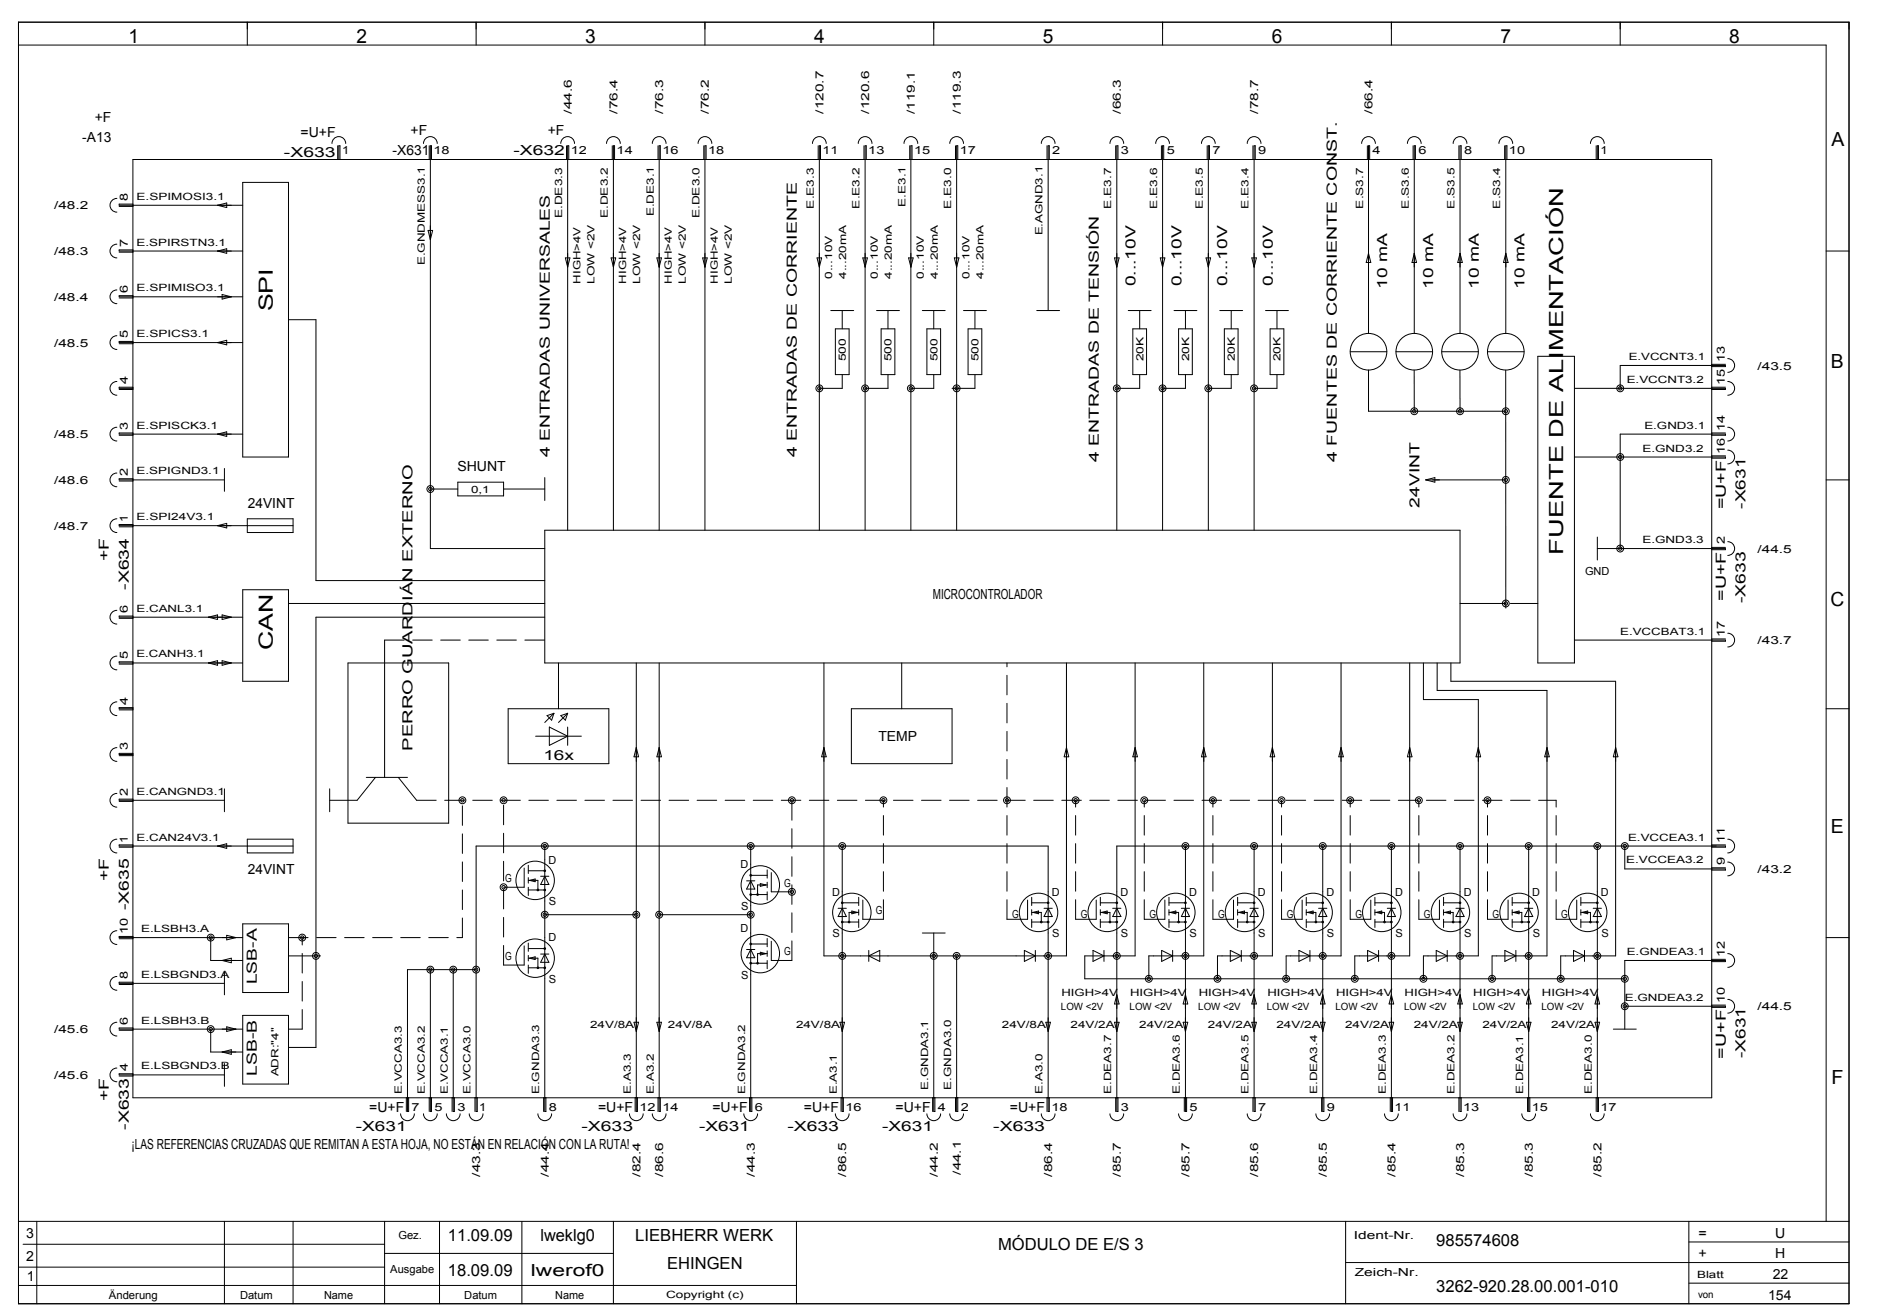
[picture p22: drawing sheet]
<svg xmlns="http://www.w3.org/2000/svg" width="408mm" height="284mm" viewBox="0 0 408 284" stroke-linecap="round" stroke-linejoin="round" font-family="sans-serif">
<defs><g id="words">
<g font-size="4.2">
<text x="27.8" y="9.3">1</text>
<text x="77.1" y="9.3">2</text>
<text x="126.6" y="9.3">3</text>
<text x="176.1" y="9.3">4</text>
<text x="225.6" y="9.3">5</text>
<text x="275.2" y="9.3">6</text>
<text x="324.6" y="9.3">7</text>
<text x="374.1" y="9.3">8</text>
<text x="396.2" y="31.6">A</text>
<text x="59" y="67.4" transform="rotate(-90 59 67.4)">SPI</text>
<text x="396.1" y="79.6">B</text>
<text x="338.2" y="119.9" transform="rotate(-90 338.2 119.9)">FUENTE DE ALIMENTACIÓN</text>
<text x="396" y="131.1">C</text>
<text x="59" y="140.6" transform="rotate(-90 59 140.6)">CAN</text>
<text x="396.1" y="180.1">E</text>
<text x="396.2" y="234.5">F</text>
</g>
<g font-size="3.6">
<text x="96.9" y="268.5">11.09.09</text>
<text x="116.9" y="268.5">lweklg0</text>
<text x="137.4" y="268.5">LIEBHERR WERK</text>
<text x="310.7" y="269.5">985574608</text>
<text x="96.9" y="275.9">18.09.09</text>
<text x="114.8" y="275.9">lwerof0</text>
<text x="144.3" y="274.4">EHINGEN</text>
<text x="215.9" y="270.4">MÓDULO DE E/S 3</text>
<text x="310.7" y="279.4">3262-920.28.00.001-010</text>
</g>
<g font-size="3">
<text x="20.5" y="26.3">+F</text>
<text x="65" y="29.7">=U+F</text>
<text x="88.8" y="29.3">+F</text>
<text x="118.5" y="29.3">+F</text>
<text x="17.8" y="30.6">-A13</text>
<text x="61.4" y="33.9">-X633</text>
<text x="84.9" y="33.6">-X631</text>
<text x="111.1" y="33.6">-X632</text>
<text x="245.7" y="61.9" transform="rotate(-90 245.7 61.9)">0...10V</text>
<text x="255.6" y="61.9" transform="rotate(-90 255.6 61.9)">0...10V</text>
<text x="265.5" y="61.9" transform="rotate(-90 265.5 61.9)">0...10V</text>
<text x="275.4" y="61.9" transform="rotate(-90 275.4 61.9)">0...10V</text>
<text x="300.1" y="62.4" transform="rotate(-90 300.1 62.4)">10 mA</text>
<text x="310" y="62.4" transform="rotate(-90 310 62.4)">10 mA</text>
<text x="319.9" y="62.4" transform="rotate(-90 319.9 62.4)">10 mA</text>
<text x="329.8" y="62.4" transform="rotate(-90 329.8 62.4)">10 mA</text>
<text x="98.9" y="101.9">SHUNT</text>
<text x="118.9" y="98.9" transform="rotate(-90 118.9 98.9)">4 ENTRADAS UNIVERSALES</text>
<text x="172.4" y="98.9" transform="rotate(-90 172.4 98.9)">4 ENTRADAS DE CORRIENTE</text>
<text x="237.7" y="99.9" transform="rotate(-90 237.7 99.9)">4 ENTRADAS DE TENSIÓN</text>
<text x="289.2" y="99.9" transform="rotate(-90 289.2 99.9)">4 FUENTES DE CORRIENTE CONST.</text>
<text x="53.6" y="109.8">24VINT</text>
<text x="307" y="109.8" transform="rotate(-90 307 109.8)">24VINT</text>
<text x="373.4" y="110.2" transform="rotate(-90 373.4 110.2)">=U+F</text>
<text x="377.6" y="110" transform="rotate(-90 377.6 110)">-X631</text>
<text x="23.5" y="121.4" transform="rotate(-90 23.5 121.4)">+F</text>
<text x="27.9" y="127.6" transform="rotate(-90 27.9 127.6)">-X634</text>
<text x="201.8" y="129.6">MICROCONTROLADOR</text>
<text x="373.4" y="130" transform="rotate(-90 373.4 130)">=U+F</text>
<text x="377.6" y="130.5" transform="rotate(-90 377.6 130.5)">-X633</text>
<text x="190" y="160.3">TEMP</text>
<text x="89.2" y="162.4" transform="rotate(-90 89.2 162.4)">PERRO GUARDIÁN EXTERNO</text>
<text x="117.5" y="164.3">16x</text>
<text x="23.5" y="190.7" transform="rotate(-90 23.5 190.7)">+F</text>
<text x="53.6" y="189">24VINT</text>
<text x="27.9" y="196.9" transform="rotate(-90 27.9 196.9)">-X635</text>
<text x="55.6" y="212.9" transform="rotate(-90 55.6 212.9)">LSB-A</text>
<text x="55.6" y="232.7" transform="rotate(-90 55.6 232.7)">LSB-B</text>
<text x="373.4" y="229" transform="rotate(-90 373.4 229)">=U+F</text>
<text x="377.6" y="228.8" transform="rotate(-90 377.6 228.8)">-X631</text>
<text x="23.5" y="238.2" transform="rotate(-90 23.5 238.2)">+F</text>
<text x="27.9" y="244.4" transform="rotate(-90 27.9 244.4)">-X633</text>
<text x="77" y="244.7">-X631</text>
<text x="79.9" y="240.5">=U+F</text>
<text x="125.8" y="244.7">-X633</text>
<text x="129.4" y="240.5">=U+F</text>
<text x="151.2" y="244.7">-X631</text>
<text x="154.1" y="240.5">=U+F</text>
<text x="170.3" y="244.7">-X633</text>
<text x="173.9" y="240.5">=U+F</text>
<text x="190.8" y="244.7">-X631</text>
<text x="193.7" y="240.5">=U+F</text>
<text x="214.9" y="244.7">-X633</text>
<text x="218.5" y="240.5">=U+F</text>
<text x="28.5" y="248.4">¡LAS REFERENCIAS CRUZADAS QUE REMITAN A ESTA HOJA, NO ESTÁN EN RELACIÓN CON LA RUTA!</text>
<text x="5.6" y="267.8">3</text>
<text x="367.5" y="267.8">=</text>
<text x="384.1" y="267.8">U</text>
<text x="5.7" y="272.7">2</text>
<text x="367.5" y="272.2">+</text>
<text x="384.1" y="272.2">H</text>
<text x="5.8" y="277.2">1</text>
<text x="382.5" y="281.1">154</text>
<text x="383.5" y="276.7">22</text>
</g>
<g font-size="2.4">
<text x="123.7" y="24.6" transform="rotate(-90 123.7 24.6)">/44.6</text>
<text x="133.6" y="24.6" transform="rotate(-90 133.6 24.6)">/76.4</text>
<text x="143.5" y="24.6" transform="rotate(-90 143.5 24.6)">/76.3</text>
<text x="153.4" y="24.6" transform="rotate(-90 153.4 24.6)">/76.2</text>
<text x="178.1" y="24.6" transform="rotate(-90 178.1 24.6)">/120.7</text>
<text x="188" y="24.6" transform="rotate(-90 188 24.6)">/120.6</text>
<text x="197.9" y="24.6" transform="rotate(-90 197.9 24.6)">/119.1</text>
<text x="207.8" y="24.6" transform="rotate(-90 207.8 24.6)">/119.3</text>
<text x="242.5" y="24.6" transform="rotate(-90 242.5 24.6)">/66.3</text>
<text x="272.2" y="24.6" transform="rotate(-90 272.2 24.6)">/78.7</text>
<text x="296.9" y="24.6" transform="rotate(-90 296.9 24.6)">/66.4</text>
<text x="74" y="33.4">1</text>
<text x="93.8" y="33.4">18</text>
<text x="123.5" y="33.4">12</text>
<text x="133.4" y="33.4">14</text>
<text x="143.3" y="33.4">16</text>
<text x="153.2" y="33.4">18</text>
<text x="177.9" y="33.4">11</text>
<text x="187.8" y="33.4">13</text>
<text x="197.7" y="33.4">15</text>
<text x="207.6" y="33.4">17</text>
<text x="227.6" y="33.4">2</text>
<text x="242.5" y="33.4">3</text>
<text x="252.4" y="33.4">5</text>
<text x="262.3" y="33.4">7</text>
<text x="272.2" y="33.4">9</text>
<text x="296.9" y="33.4">4</text>
<text x="306.8" y="33.4">6</text>
<text x="316.7" y="33.4">8</text>
<text x="326.4" y="33.4">10</text>
<text x="346.2" y="33.4">1</text>
<text x="11.7" y="45.3">/48.2</text>
<text x="27.6" y="43.5" transform="rotate(-90 27.6 43.5)">8</text>
<text x="27.6" y="53.4" transform="rotate(-90 27.6 53.4)">7</text>
<text x="11.7" y="55.2">/48.3</text>
<text x="11.7" y="65.1">/48.4</text>
<text x="27.6" y="63.3" transform="rotate(-90 27.6 63.3)">6</text>
<text x="11.7" y="75">/48.5</text>
<text x="27.6" y="73.2" transform="rotate(-90 27.6 73.2)">5</text>
<text x="27.6" y="83.1" transform="rotate(-90 27.6 83.1)">4</text>
<text x="373.2" y="83.3" transform="rotate(-90 373.2 83.3)">15</text>
<text x="373.2" y="78.4" transform="rotate(-90 373.2 78.4)">13</text>
<text x="380.2" y="79.9">/43.5</text>
<text x="11.7" y="94.8">/48.5</text>
<text x="27.6" y="93" transform="rotate(-90 27.6 93)">3</text>
<text x="373.2" y="93.2" transform="rotate(-90 373.2 93.2)">14</text>
<text x="373.2" y="98.2" transform="rotate(-90 373.2 98.2)">16</text>
<text x="11.7" y="104.7">/48.6</text>
<text x="27.6" y="102.9" transform="rotate(-90 27.6 102.9)">2</text>
<text x="27.6" y="113" transform="rotate(-90 27.6 113)">1</text>
<text x="11.7" y="114.6">/48.7</text>
<text x="373.2" y="117.8" transform="rotate(-90 373.2 117.8)">2</text>
<text x="380.2" y="119.5">/44.5</text>
<text x="342.9" y="124.4">GND</text>
<text x="27.6" y="132.6" transform="rotate(-90 27.6 132.6)">6</text>
<text x="373.2" y="137.8" transform="rotate(-90 373.2 137.8)">17</text>
<text x="27.6" y="142.5" transform="rotate(-90 27.6 142.5)">5</text>
<text x="380.2" y="139.3">/43.7</text>
<text x="27.6" y="152.4" transform="rotate(-90 27.6 152.4)">4</text>
<text x="27.6" y="162.3" transform="rotate(-90 27.6 162.3)">3</text>
<text x="27.6" y="172.2" transform="rotate(-90 27.6 172.2)">2</text>
<text x="27.6" y="182.3" transform="rotate(-90 27.6 182.3)">1</text>
<text x="373.2" y="182.3" transform="rotate(-90 373.2 182.3)">11</text>
<text x="109.3" y="190.8">G</text>
<text x="118.6" y="186.8">D</text>
<text x="160.2" y="187.8">D</text>
<text x="169.7" y="191.8">G</text>
<text x="373.2" y="187.1" transform="rotate(-90 373.2 187.1)">9</text>
<text x="380.2" y="188.8">/43.2</text>
<text x="118.7" y="195.8">S</text>
<text x="160.3" y="196.8">S</text>
<text x="180" y="193.7">D</text>
<text x="189.5" y="197.7">G</text>
<text x="227.5" y="193.7">D</text>
<text x="242.4" y="193.7">D</text>
<text x="257.2" y="193.7">D</text>
<text x="272.1" y="193.7">D</text>
<text x="286.9" y="193.7">D</text>
<text x="301.8" y="193.7">D</text>
<text x="316.6" y="193.7">D</text>
<text x="331.5" y="193.7">D</text>
<text x="346.3" y="193.7">D</text>
<text x="27.6" y="202.1" transform="rotate(-90 27.6 202.1)">10</text>
<text x="118.6" y="203.6">D</text>
<text x="160.2" y="201.6">D</text>
<text x="180.1" y="202.8">S</text>
<text x="219" y="198.5">G</text>
<text x="227.6" y="202.8">S</text>
<text x="233.8" y="198.5">G</text>
<text x="242.5" y="202.8">S</text>
<text x="248.7" y="198.5">G</text>
<text x="257.3" y="202.8">S</text>
<text x="263.5" y="198.5">G</text>
<text x="272.2" y="202.8">S</text>
<text x="278.4" y="198.5">G</text>
<text x="287" y="202.8">S</text>
<text x="293.2" y="198.5">G</text>
<text x="301.9" y="202.8">S</text>
<text x="308.1" y="198.5">G</text>
<text x="316.7" y="202.8">S</text>
<text x="322.9" y="198.5">G</text>
<text x="331.6" y="202.8">S</text>
<text x="337.8" y="198.5">G</text>
<text x="346.4" y="202.8">S</text>
<text x="109.3" y="207.6">G</text>
<text x="169.7" y="206.6">G</text>
<text x="373.2" y="207.1" transform="rotate(-90 373.2 207.1)">12</text>
<text x="27.6" y="211.8" transform="rotate(-90 27.6 211.8)">8</text>
<text x="118.7" y="212.7">S</text>
<text x="160.3" y="211.7">S</text>
<text x="27.6" y="221.7" transform="rotate(-90 27.6 221.7)">6</text>
<text x="373.2" y="217" transform="rotate(-90 373.2 217)">10</text>
<text x="380.2" y="218.5">/44.5</text>
<text x="11.7" y="223.5">/45.6</text>
<text x="11.7" y="233.4">/45.6</text>
<text x="27.6" y="231.6" transform="rotate(-90 27.6 231.6)">4</text>
<text x="89" y="240.3">7</text>
<text x="94" y="240.3">5</text>
<text x="98.9" y="240.3">3</text>
<text x="103.7" y="240.3">1</text>
<text x="118.7" y="240.3">8</text>
<text x="138.3" y="240.3">12</text>
<text x="143.3" y="240.3">14</text>
<text x="163.3" y="240.3">6</text>
<text x="182.9" y="240.3">16</text>
<text x="202.9" y="240.3">4</text>
<text x="207.8" y="240.3">2</text>
<text x="227.4" y="240.3">18</text>
<text x="242.5" y="240.3">3</text>
<text x="257.3" y="240.3">5</text>
<text x="272.2" y="240.3">7</text>
<text x="287" y="240.3">9</text>
<text x="301.7" y="240.3">11</text>
<text x="316.5" y="240.3">13</text>
<text x="331.4" y="240.3">15</text>
<text x="346.2" y="240.3">17</text>
<text x="103.9" y="254.5" transform="rotate(-90 103.9 254.5)">/43.3</text>
<text x="118.7" y="254.5" transform="rotate(-90 118.7 254.5)">/44.4</text>
<text x="138.5" y="254.5" transform="rotate(-90 138.5 254.5)">/82.4</text>
<text x="143.5" y="254.5" transform="rotate(-90 143.5 254.5)">/86.6</text>
<text x="163.3" y="254.5" transform="rotate(-90 163.3 254.5)">/44.3</text>
<text x="183.1" y="254.5" transform="rotate(-90 183.1 254.5)">/86.5</text>
<text x="202.9" y="254.5" transform="rotate(-90 202.9 254.5)">/44.2</text>
<text x="207.8" y="254.1" transform="rotate(-90 207.8 254.1)">/44.1</text>
<text x="227.6" y="254.5" transform="rotate(-90 227.6 254.5)">/86.4</text>
<text x="242.5" y="254.5" transform="rotate(-90 242.5 254.5)">/85.7</text>
<text x="257.3" y="254.5" transform="rotate(-90 257.3 254.5)">/85.7</text>
<text x="272.2" y="254.5" transform="rotate(-90 272.2 254.5)">/85.6</text>
<text x="287" y="254.5" transform="rotate(-90 287 254.5)">/85.5</text>
<text x="301.9" y="254.5" transform="rotate(-90 301.9 254.5)">/85.4</text>
<text x="316.7" y="254.5" transform="rotate(-90 316.7 254.5)">/85.3</text>
<text x="331.6" y="254.5" transform="rotate(-90 331.6 254.5)">/85.3</text>
<text x="346.4" y="254.5" transform="rotate(-90 346.4 254.5)">/85.2</text>
<text x="86.2" y="268">Gez.</text>
<text x="292.9" y="268">Ident-Nr.</text>
<text x="84.4" y="275.5">Ausgabe</text>
<text x="293.1" y="275.9">Zeich-Nr.</text>
<text x="23.5" y="280.9">Änderung</text>
<text x="51.9" y="280.9">Datum</text>
<text x="70.1" y="280.9">Name</text>
<text x="100.4" y="280.9">Datum</text>
<text x="120.1" y="280.9">Name</text>
</g>
<g font-size="2.2">
<text x="29.5" y="43.2">E.SPIMOSI3.1</text>
<text x="121.6" y="47.2" transform="rotate(-90 121.6 47.2)">E.DE3.3</text>
<text x="131.5" y="47.2" transform="rotate(-90 131.5 47.2)">E.DE3.2</text>
<text x="141.4" y="46.8" transform="rotate(-90 141.4 46.8)">E.DE3.1</text>
<text x="151.3" y="47.2" transform="rotate(-90 151.3 47.2)">E.DE3.0</text>
<text x="176.1" y="45.1" transform="rotate(-90 176.1 45.1)">E.E3.3</text>
<text x="186" y="45.1" transform="rotate(-90 186 45.1)">E.E3.2</text>
<text x="195.9" y="44.7" transform="rotate(-90 195.9 44.7)">E.E3.1</text>
<text x="205.8" y="45.1" transform="rotate(-90 205.8 45.1)">E.E3.0</text>
<text x="240.4" y="45.1" transform="rotate(-90 240.4 45.1)">E.E3.7</text>
<text x="250.3" y="45.1" transform="rotate(-90 250.3 45.1)">E.E3.6</text>
<text x="260.2" y="45.1" transform="rotate(-90 260.2 45.1)">E.E3.5</text>
<text x="270.1" y="45.1" transform="rotate(-90 270.1 45.1)">E.E3.4</text>
<text x="294.9" y="45.1" transform="rotate(-90 294.9 45.1)">E.S3.7</text>
<text x="304.8" y="45.1" transform="rotate(-90 304.8 45.1)">E.S3.6</text>
<text x="314.7" y="45.1" transform="rotate(-90 314.7 45.1)">E.S3.5</text>
<text x="324.6" y="45.1" transform="rotate(-90 324.6 45.1)">E.S3.4</text>
<text x="29.5" y="53.1">E.SPIRSTN3.1</text>
<text x="225.6" y="50.9" transform="rotate(-90 225.6 50.9)">E.AGND3.1</text>
<text x="91.9" y="57.4" transform="rotate(-90 91.9 57.4)">E.GNDMESS3.1</text>
<text x="29.5" y="63">E.SPIMISO3.1</text>
<text x="125.6" y="61.3" transform="rotate(-90 125.6 61.3)">HIGH&gt;4V</text>
<text x="128.6" y="61.4" transform="rotate(-90 128.6 61.4)">LOW &lt;2V</text>
<text x="135.5" y="61.3" transform="rotate(-90 135.5 61.3)">HIGH&gt;4V</text>
<text x="138.5" y="61.4" transform="rotate(-90 138.5 61.4)">LOW &lt;2V</text>
<text x="145.4" y="61.3" transform="rotate(-90 145.4 61.3)">HIGH&gt;4V</text>
<text x="148.4" y="61.4" transform="rotate(-90 148.4 61.4)">LOW &lt;2V</text>
<text x="155.3" y="61.3" transform="rotate(-90 155.3 61.3)">HIGH&gt;4V</text>
<text x="158.3" y="61.4" transform="rotate(-90 158.3 61.4)">LOW &lt;2V</text>
<text x="180" y="60.3" transform="rotate(-90 180 60.3)">0...10V</text>
<text x="183" y="60.3" transform="rotate(-90 183 60.3)">4...20mA</text>
<text x="189.9" y="60.3" transform="rotate(-90 189.9 60.3)">0...10V</text>
<text x="192.9" y="60.3" transform="rotate(-90 192.9 60.3)">4...20mA</text>
<text x="199.8" y="60.3" transform="rotate(-90 199.8 60.3)">0...10V</text>
<text x="202.8" y="60.3" transform="rotate(-90 202.8 60.3)">4...20mA</text>
<text x="209.7" y="60.3" transform="rotate(-90 209.7 60.3)">0...10V</text>
<text x="212.7" y="60.3" transform="rotate(-90 212.7 60.3)">4...20mA</text>
<text x="29.5" y="72.9">E.SPICS3.1</text>
<text x="352.3" y="77.9">E.VCCNT3.1</text>
<text x="183" y="78.2" transform="rotate(-90 183 78.2)">500</text>
<text x="192.9" y="78.2" transform="rotate(-90 192.9 78.2)">500</text>
<text x="202.8" y="78.2" transform="rotate(-90 202.8 78.2)">500</text>
<text x="211.7" y="78.2" transform="rotate(-90 211.7 78.2)">500</text>
<text x="247.3" y="78.2" transform="rotate(-90 247.3 78.2)">20K</text>
<text x="257.2" y="78.2" transform="rotate(-90 257.2 78.2)">20K</text>
<text x="267.1" y="78.2" transform="rotate(-90 267.1 78.2)">20K</text>
<text x="277" y="78.2" transform="rotate(-90 277 78.2)">20K</text>
<text x="351.9" y="82.8">E.VCCNT3.2</text>
<text x="29.5" y="92.7">E.SPISCK3.1</text>
<text x="355.7" y="92.7">E.GND3.1</text>
<text x="355.3" y="97.7">E.GND3.2</text>
<text x="29.5" y="102.6">E.SPIGND3.1</text>
<text x="101.9" y="106.6">0,1</text>
<text x="29.5" y="112.5">E.SPI24V3.1</text>
<text x="355.3" y="117.5">E.GND3.3</text>
<text x="29.5" y="132.3">E.CANL3.1</text>
<text x="350.5" y="137.3">E.VCCBAT3.1</text>
<text x="29.5" y="142.2">E.CANH3.1</text>
<text x="29.5" y="171.9">E.CANGND3.1</text>
<text x="29.5" y="181.8">E.CAN24V3.1</text>
<text x="352.2" y="181.8">E.VCCEA3.1</text>
<text x="351.8" y="186.8">E.VCCEA3.2</text>
<text x="30.5" y="201.6">E.LSBH3.A</text>
<text x="351.9" y="206.6">E.GNDEA3.1</text>
<text x="30.5" y="211.5">E.LSBGND3.A</text>
<text x="229.6" y="215.5">HIGH&gt;4V</text>
<text x="244.5" y="215.5">HIGH&gt;4V</text>
<text x="259.3" y="215.5">HIGH&gt;4V</text>
<text x="274.2" y="215.5">HIGH&gt;4V</text>
<text x="289" y="215.5">HIGH&gt;4V</text>
<text x="303.9" y="215.5">HIGH&gt;4V</text>
<text x="318.7" y="215.5">HIGH&gt;4V</text>
<text x="333.6" y="215.5">HIGH&gt;4V</text>
<text x="30.5" y="221.4">E.LSBH3.B</text>
<text x="229.5" y="218.5">LOW &lt;2V</text>
<text x="244.4" y="218.5">LOW &lt;2V</text>
<text x="259.2" y="218.5">LOW &lt;2V</text>
<text x="274.1" y="218.5">LOW &lt;2V</text>
<text x="288.9" y="218.5">LOW &lt;2V</text>
<text x="303.8" y="218.5">LOW &lt;2V</text>
<text x="318.6" y="218.5">LOW &lt;2V</text>
<text x="333.5" y="218.5">LOW &lt;2V</text>
<text x="351.5" y="216.5">E.GNDEA3.2</text>
<text x="127.6" y="222.4">24V/8A</text>
<text x="144.5" y="222.4">24V/8A</text>
<text x="172.2" y="222.4">24V/8A</text>
<text x="216.7" y="222.4">24V/8A</text>
<text x="231.6" y="222.4">24V/2A</text>
<text x="246.4" y="222.4">24V/2A</text>
<text x="261.3" y="222.4">24V/2A</text>
<text x="276.2" y="222.4">24V/2A</text>
<text x="291" y="222.4">24V/2A</text>
<text x="305.9" y="222.4">24V/2A</text>
<text x="320.7" y="222.4">24V/2A</text>
<text x="335.6" y="222.4">24V/2A</text>
<text x="30.5" y="231.3">E.LSBGND3.B</text>
<text x="60.2" y="232.8" transform="rotate(-90 60.2 232.8)">ADR:&quot;4&quot;</text>
<text x="87" y="236.7" transform="rotate(-90 87 236.7)">E.VCCA3.3</text>
<text x="91.9" y="236.7" transform="rotate(-90 91.9 236.7)">E.VCCA3.2</text>
<text x="96.9" y="236.7" transform="rotate(-90 96.9 236.7)">E.VCCA3.1</text>
<text x="101.8" y="236.7" transform="rotate(-90 101.8 236.7)">E.VCCA3.0</text>
<text x="116.7" y="236.7" transform="rotate(-90 116.7 236.7)">E.GNDA3.3</text>
<text x="136.5" y="236.7" transform="rotate(-90 136.5 236.7)">E.A3.3</text>
<text x="141.4" y="236.7" transform="rotate(-90 141.4 236.7)">E.A3.2</text>
<text x="161.2" y="236.7" transform="rotate(-90 161.2 236.7)">E.GNDA3.2</text>
<text x="181" y="236.7" transform="rotate(-90 181 236.7)">E.A3.1</text>
<text x="200.8" y="235.7" transform="rotate(-90 200.8 235.7)">E.GNDA3.1</text>
<text x="205.8" y="235.7" transform="rotate(-90 205.8 235.7)">E.GNDA3.0</text>
<text x="225.6" y="236.7" transform="rotate(-90 225.6 236.7)">E.A3.0</text>
<text x="240.4" y="236.7" transform="rotate(-90 240.4 236.7)">E.DEA3.7</text>
<text x="255.3" y="236.7" transform="rotate(-90 255.3 236.7)">E.DEA3.6</text>
<text x="270.1" y="236.7" transform="rotate(-90 270.1 236.7)">E.DEA3.5</text>
<text x="285" y="236.7" transform="rotate(-90 285 236.7)">E.DEA3.4</text>
<text x="299.8" y="236.7" transform="rotate(-90 299.8 236.7)">E.DEA3.3</text>
<text x="314.7" y="236.7" transform="rotate(-90 314.7 236.7)">E.DEA3.2</text>
<text x="329.5" y="236.7" transform="rotate(-90 329.5 236.7)">E.DEA3.1</text>
<text x="344.4" y="236.7" transform="rotate(-90 344.4 236.7)">E.DEA3.0</text>
<text x="144.1" y="280.8">Copyright (c)</text>
<text x="367.1" y="276.4">Blatt</text>
<text x="367.3" y="280.8">von</text>
</g>
</g></defs>
<g fill="none" stroke="#000" stroke-width=".22">
<path d="M4 4.8h396v277.2h-396zM4 9.7h391.1v254.5M53.5 4.8v4.9M103 4.8v4.9M152.5 4.8v4.9M202 4.8v4.9M251.5 4.8v4.9M301 4.8v4.9M350.5 4.8v4.9M28.8 34.5h341.5v202.9h-341.5zM52.5 39.4h9.9v59.4h-9.9zM71.8 31a1.49 1.49 0 0 1 1.5-1.5 1.49 1.49 0 0 1 1.5 1.5"/>
<path d="M73.1 31.5v3M73.3 34.5v-3h.2v3M91.6 31a1.48 1.48 0 0 1 1.5-1.5 1.48 1.48 0 0 1 1.5 1.5M92.9 31.5v3M93.3 34.5v-3h-.2v87.1h24.7M121.3 31a1.48 1.48 0 0 1 1.5-1.5 1.48 1.48 0 0 1 1.5 1.5M122.6 31.5v3M123 34.5v-3h-.2v83.2M131.2 31a1.49 1.49 0 0 1 1.5-1.5 1.49 1.49 0 0 1 1.5 1.5M132.5 31.5v3M132.9 34.5v-3h-.2v83.2M141.1 31a1.49 1.49 0 0 1 1.5-1.5 1.49 1.49 0 0 1 1.5 1.5"/>
<path d="M142.4 31.5v3M142.8 34.5v-3h-.2v83.2M151 31a1.48 1.48 0 0 1 1.5-1.5 1.48 1.48 0 0 1 1.5 1.5M152.3 31.5v3M152.7 34.5v-3h-.2v83.2M175.8 31a1.48 1.48 0 0 1 1.5-1.5 1.48 1.48 0 0 1 1.4 1.5M177 31.5v3M177.5 34.5v-3h-.3v83.2M185.7 31a1.48 1.48 0 0 1 1.4-1.5 1.48 1.48 0 0 1 1.5 1.5M186.9 31.5v3M187.4 34.5v-3h-.3v83.2M195.6 31a1.49 1.49 0 0 1 1.5-1.5 1.49 1.49 0 0 1 1.4 1.5"/>
<path d="M196.8 31.5v3M197.3 34.5v-3h-.3v83.2M205.5 31a1.49 1.49 0 0 1 1.5-1.5 1.49 1.49 0 0 1 1.4 1.5M206.7 31.5v3M207.2 34.5v-3h-.3v83.2M225.3 31a1.48 1.48 0 0 1 1.5-1.5 1.48 1.48 0 0 1 1.4 1.5M226.5 31.5v3M227 34.5v-3h-.2v35.7M240.1 31a1.48 1.48 0 0 1 1.5-1.5 1.48 1.48 0 0 1 1.5 1.5M241.4 31.5v3M241.8 34.5v-3h-.2v83.2M250 31a1.48 1.48 0 0 1 1.5-1.5 1.48 1.48 0 0 1 1.5 1.5"/>
<path d="M251.3 31.5v3M251.7 34.5v-3h-.2v83.2M259.9 31a1.48 1.48 0 0 1 1.5-1.5 1.48 1.48 0 0 1 1.5 1.5M261.2 31.5v3M261.6 34.5v-3h-.2v83.2M269.8 31a1.48 1.48 0 0 1 1.5-1.5 1.48 1.48 0 0 1 1.5 1.5M271.1 31.5v3M271.5 34.5v-3h-.2v83.2M294.6 31a1.48 1.48 0 0 1 1.5-1.5 1.48 1.48 0 0 1 1.4 1.5M295.8 31.5v3M296.3 34.5v-3h-.2v40.6M304.5 31a1.48 1.48 0 0 1 1.5-1.5 1.48 1.48 0 0 1 1.4 1.5"/>
<path d="M305.7 31.5v3M306.2 34.5v-3h-.3v40.6M314.4 31a1.48 1.48 0 0 1 1.5-1.5 1.48 1.48 0 0 1 1.4 1.5M315.6 31.5v3M316.1 34.5v-3h-.3v40.6M324.3 31a1.48 1.48 0 0 1 1.5-1.5 1.48 1.48 0 0 1 1.4 1.5M325.5 31.5v3M326 34.5v-3h-.3v40.6M344.1 31a1.48 1.48 0 0 1 1.5-1.5 1.48 1.48 0 0 1 1.4 1.5M345.3 31.5v3M345.5 34.5v-3h.3v3M25.3 42.9a1.49 1.49 0 0 0-1.5 1.5 1.49 1.49 0 0 0 1.5 1.5"/>
<path d="M25.3 52.8a1.48 1.48 0 0 0-1.5 1.5 1.48 1.48 0 0 0 1.5 1.5M25.8 44.6h3M25.8 54.5h3M28.8 44.2h-3v.2h26.7M28.8 54.1h-3v.2h26.7M47.1 44.4l1.9-.5v1zM47.1 54.3l1.9-.5v1zM92.6 49.8h1l-.5 2zM122.3 55.8h1l-.5 2zM132.2 55.8h1l-.5 2zM142.1 55.8h1l-.5 2zM152 55.8h1l-.5 2z"/>
<path d="M176.8 55.8h.9l-.5 2zM186.7 55.8h.9l-.5 2zM196.6 55.8h.9l-.5 2zM206.5 55.8h.9l-.5 2zM241.1 55.8h1l-.5 2zM251 55.8h1l-.5 2zM260.9 55.8h1l-.5 2zM270.8 55.8h1l-.5 2zM296.1 54.8l.4 2h-.9zM305.9 54.8l.5 2h-.9zM315.8 54.8l.5 2h-.9zM325.7 54.8l.5 2h-.9z"/>
<path d="M395.1 54.3h4.9M25.3 72.6a1.48 1.48 0 0 0-1.5 1.5 1.48 1.48 0 0 0 1.5 1.5M25.3 62.7a1.48 1.48 0 0 0-1.5 1.5 1.48 1.48 0 0 0 1.5 1.5M25.8 74.3h3M25.8 64.4h3M28.8 64h-3v.2h26.7M28.8 73.9h-3v.2h26.7M47.1 74.1l1.9-.5v1zM48.1 63.7l1.9 .5-1.9 .5zM62.4 69.1h5.9v56.5h49.5M179.7 67.2h5M180.7 71.1h3v9.9h-3z"/>
<path d="M182.2 67.2v3.9M189.6 67.2h5M190.6 71.1h3v9.9h-3zM192.1 67.2v3.9M199.5 67.2h5M200.5 71.1h3v9.9h-3zM202 67.2v3.9M208.4 67.2h5M209.4 71.1h3v9.9h-3zM210.9 67.2v3.9M224.3 67.2h4.9M244.1 67.2h4.9"/>
<path d="M245.1 71.1h2.9v9.9h-2.9zM246.6 67.2v3.9M254 67.2h4.9M255 71.1h2.9v9.9h-2.9zM256.5 67.2v3.9M263.9 67.2h4.9M264.9 71.1h2.9v9.9h-2.9zM266.3 67.2v3.9M273.8 67.2h4.9M274.8 71.1h2.9v9.9h-2.9zM276.3 67.2v3.9M292.1 76.1h7.9"/>
<path d="M302 76.1h7.9M311.9 76.1h7.9M321.8 76.1h7.9M332.7 77.1h7.9v66.3h-7.9zM370.3 79.3h3v-.3h-22.8v5M370.3 78.8h3M373.8 77.6a1.48 1.48 0 0 1 1.5 1.4 1.48 1.48 0 0 1-1.5 1.5M25.3 82.5a1.48 1.48 0 0 0-1.5 1.5 1.48 1.48 0 0 0 1.5 1.5M25.3 92.4a1.49 1.49 0 0 0-1.5 1.5 1.49 1.49 0 0 0 1.5 1.5M25.8 84.2h3M25.8 94.1h3M28.8 93.7h-3v.2h26.7"/>
<path d="M28.8 83.8h-3v.2h3M47.1 93.9l1.9-.5v1zM182.2 81v3h-5M192.1 81v3h-5M202 81v3h-5M210.9 81v3h-4.9M246.6 81v3h-5M256.5 81v3h-5M266.3 81v3h-4.9M276.3 81v3h-5M296.1 80v8.9h29.6M305.9 80.1v8.8"/>
<path d="M315.8 80.1v8.8M325.7 80.1v51.4M340.6 98.8h32.7v.3h-3M340.6 84h32.7v.2h-3M370.3 94.1h3v-.2h-22.8v24.7M370.3 83.8h3M370.3 93.7h3M370.3 98.6h3M373.8 97.4a1.49 1.49 0 0 1 1.5 1.4 1.49 1.49 0 0 1-1.5 1.5M373.8 92.4a1.49 1.49 0 0 1 1.5 1.5 1.49 1.49 0 0 1-1.5 1.5M373.8 82.5a1.48 1.48 0 0 1 1.5 1.5 1.48 1.48 0 0 1-1.5 1.5M25.3 102.3a1.48 1.48 0 0 0-1.5 1.5 1.48 1.48 0 0 0 1.5 1.5"/>
<path d="M25.3 112.2a1.48 1.48 0 0 0-1.5 1.5 1.48 1.48 0 0 0 1.5 1.5M25.8 104h3M25.8 113.9h3M28.8 113.5h-3v.2h37.6M28.8 103.6h-3v.2h22.7M47.1 113.7l1.9-.5v1zM48.5 101.3v5M53.5 112.2h9.9v3h-9.9zM93.1 105.8h5.9M99 104.3h9.9v3h-9.9zM108.9 105.8h8.9M117.8 114.7h198v28.7h-198z"/>
<path d="M117.8 103.3v5M308.4 103.8h17.3M308.4 103.8l2-.5v1zM345.5 116.2v4.9M345.5 118.6h27.8v.3h-3M370.3 118.4h3M373.8 117.2a1.48 1.48 0 0 1 1.5 1.4 1.48 1.48 0 0 1-1.5 1.5M395.1 103.8h4.9M25.3 132a1.49 1.49 0 0 0-1.5 1.5 1.49 1.49 0 0 0 1.5 1.5M25.8 133.7h3M28.8 133.3h-3v.2h26.7M45.1 133.5l2-.5v1z"/>
<path d="M48.1 133l1.9 .5-1.9 .5zM52.5 127.6h9.9v19.8h-9.9zM62.4 130.5h55.4M83.2 138.4v29.7M117.8 133.5h-49.5v93.1h-5.9M315.8 130.5h9.9M326.7 130.5h6M340.6 138.4h32.7v.3h-3M370.3 138.2h3M373.8 137a1.49 1.49 0 0 1 1.5 1.4 1.49 1.49 0 0 1-1.5 1.5M25.3 141.9a1.48 1.48 0 0 0-1.5 1.5 1.48 1.48 0 0 0 1.5 1.5M25.3 151.8a1.49 1.49 0 0 0-1.5 1.5 1.49 1.49 0 0 0 1.5 1.5"/>
<path d="M25.8 143.6h3M25.8 153.5h3M28.8 143.2h-3v.2h26.7M28.8 153.1h-3v.2h3M45.1 143.4l2-.5v1zM48.1 142.9l1.9 .5-1.9 .5zM75.3 143.4h21.8v34.6h-21.8zM109.9 153.3h21.8v11.9h-21.8zM115.9 159.2h9.9M118.3 154.8l1.5-.5-.5 1.5zM118.8 157.3l4 1.9-4 2zM119.8 154.3l-2 2"/>
<path d="M120.8 143.4v9.9M121.3 154.8l1.5-.5-.5 1.5zM122.8 157.3v3.9M122.8 154.3l-2 2M137.7 143.4v97h.2v-3M142.6 143.4v97h.2v-3M178.2 143.4v63.4h52.5v-63.4M184.2 153.3h21.8v11.9h-21.8zM195.1 143.4v9.9M245.6 143.4v63.4h-10.9v4.9h116.8M260.4 143.4v63.4h-11.9v4.9M275.3 143.4v63.4h-11.9v4.9"/>
<path d="M290.1 143.4v63.4h-11.9v4.9M305 143.4v63.4h-11.9v4.9M307.9 143.4v7.9h11.9v55.5h-11.9v4.9M310.9 143.4v5.9h23.8v57.5h-11.9v4.9M313.9 143.4v4h35.6v59.4h-11.9v4.9M395.1 153.3h4.9M25.3 171.6a1.48 1.48 0 0 0-1.5 1.5 1.48 1.48 0 0 0 1.5 1.5M25.3 161.7a1.49 1.49 0 0 0-1.5 1.5 1.49 1.49 0 0 0 1.5 1.5M25.8 173.3h3M25.8 163.4h3M28.8 163h-3v.2h3M28.8 172.9h-3v.2h22.7"/>
<path d="M48.5 170.6v5M71.3 170.6v5M79.2 168.1h8.9M81.2 168.1l-3.9 5h-6M86.2 168.1l3.9 5M137.7 161.7l.4 2h-.9zM142.6 161.7l.5 2h-1zM178.2 161.7l.5 2h-1zM230.7 161.7l.5 2h-1zM245.6 161.7l.5 2h-1zM260.4 161.7l.5 2h-1zM275.3 161.7l.5 2h-1z"/>
<path d="M290.1 161.7l.5 2h-1zM305 161.7l.5 2h-1zM319.8 161.7l.5 2h-1zM334.7 161.7l.5 2h-1zM349.5 161.7l.5 2h-1zM25.3 181.5a1.48 1.48 0 0 0-1.5 1.5 1.48 1.48 0 0 0 1.5 1.5M25.8 183.2h3M28.8 182.8h-3v.2h37.6M47.1 183l1.9-.5v1zM52.5 199.8h9.9v14.9h-9.9zM53.5 181.5h9.9v3h-9.9zM113.4 187.8v4.1h-4.5"/>
<path d="M114.3 187.2v1.7M114.3 189.8v1.2M114.3 191.9v1.8M114.3 190.4h2.1v2.1M114.3 192.5h3.5M114.3 188.3h3.5M114.6 190.4l1.2-.3v.6zM117 189.5h1.7M117.8 183v57.4h.3v-3M117.8 189.5l.9 1.8h-1.7zM117.8 197.8h19.9M142.6 197.8h19.8"/>
<path d="M161.5 190.5h1.8M162.4 183v57.4h.2v-3M162.4 193.5h3.6M162.4 190.5l.9 1.8h-1.8zM162.4 189.3h3.6M164.5 191.1l1.2 .3-1.2 .3zM166 188.1v1.8M166 190.8v1.2M166 192.9v1.8M166 191.4h-2.1v2.1M166.9 188.7v4.2h4.4M181.3 196.5h1.8"/>
<path d="M182.2 199.4h3.6M182.2 196.5l.9 1.7h-1.8zM182.2 195.3h3.6M182.2 183v57.4h.2v-3M184.3 197.1l1.2 .3-1.2 .3zM185.8 197.4h-2.1v2M185.8 194.1v1.8M185.8 196.8v1.1M185.8 198.8v1.8M186.7 194.7v4.1h4.4M222.3 194.7v4.1h-4.5M223.2 197.4h2.1v2"/>
<path d="M223.2 199.4h3.6M223.2 195.3h3.6M223.2 194.1v1.8M223.2 196.8v1.1M223.2 198.8v1.8M223.5 197.4l1.2-.3v.6zM225.9 196.5h1.7M226.8 196.5l.8 1.7h-1.7zM237.1 194.7v4.1h-4.4M238 197.4h2.1v2M238 199.4h3.6M238 195.3h3.6"/>
<path d="M238 194.1v1.8M238 196.8v1.1M238 198.8v1.8M238.3 197.4l1.2-.3v.6zM240.7 196.5h1.8M241.6 196.5l.9 1.7h-1.8zM252 194.7v4.1h-4.5M252.9 197.4h2.1v2M252.9 199.4h3.6M252.9 195.3h3.6M252.9 194.1v1.8M252.9 196.8v1.1"/>
<path d="M252.9 198.8v1.8M253.2 197.4l1.2-.3v.6zM255.6 196.5h1.7M256.5 196.5l.8 1.7h-1.7zM256.5 183v57.4h.2v-3M266.8 194.7v4.1h-4.4M267.7 197.4h2.1v2M267.7 199.4h3.6M267.7 195.3h3.6M267.7 194.1v1.8M267.7 196.8v1.1M267.7 198.8v1.8"/>
<path d="M268 197.4l1.2-.3v.6zM270.4 196.5h1.8M271.3 196.5l.9 1.7h-1.8zM271.3 183v57.4h.2v-3M281.7 194.7v4.1h-4.5M282.6 197.4h2.1v2M282.6 199.4h3.6M282.6 195.3h3.6M282.6 194.1v1.8M282.6 196.8v1.1M282.6 198.8v1.8M282.9 197.4l1.2-.3v.6z"/>
<path d="M285.3 196.5h1.7M286.2 196.5l.8 1.7h-1.7zM286.2 183v57.4h.2v-3M296.5 194.7v4.1h-4.4M297.4 197.4h2.1v2M297.4 199.4h3.6M297.4 195.3h3.6M297.4 194.1v1.8M297.4 196.8v1.1M297.4 198.8v1.8M297.7 197.4l1.2-.3v.6zM300.1 196.5h1.8"/>
<path d="M301 196.5l.9 1.7h-1.8zM301 183v57.4h.2v-3M311.4 194.7v4.1h-4.5M312.3 197.4h2.1v2M312.3 199.4h3.5M312.3 195.3h3.5M312.3 194.1v1.8M312.3 196.8v1.1M312.3 198.8v1.8M312.6 197.4l1.2-.3v.6zM315 196.5h1.7M315.8 196.5l.9 1.7h-1.7z"/>
<path d="M315.8 183v57.4h.3v-3M326.2 194.7v4.1h-4.4M327.1 197.4h2.1v2M327.1 199.4h3.6M327.1 195.3h3.6M327.1 194.1v1.8M327.1 196.8v1.1M327.1 198.8v1.8M327.4 197.4l1.2-.3v.6zM329.8 196.5h1.8M330.7 196.5l.9 1.7h-1.8zM330.7 183v57.4h.2v-3"/>
<path d="M341.1 194.7v4.1h-4.5M342 194.1v1.8M342 196.8v1.1M342 198.8v1.8M342 197.4h2.1v2M342 199.4h3.5M342 195.3h3.5M342.3 197.4l1.2-.3v.6zM344.7 196.5h1.7M345.5 183v57.4h.3v-3M345.5 196.5l.9 1.7h-1.7zM351.5 183v4.9h21.8v.3h-3"/>
<path d="M370.3 183.2h3v-.2h-131.7v57.4h.2v-3M370.3 182.8h3M370.3 187.7h3M373.8 186.5a1.49 1.49 0 0 1 1.5 1.4 1.49 1.49 0 0 1-1.5 1.5M373.8 181.5a1.48 1.48 0 0 1 1.5 1.5 1.48 1.48 0 0 1-1.5 1.5M25.3 201.3a1.49 1.49 0 0 0-1.5 1.5 1.49 1.49 0 0 0 1.5 1.5M25.3 211.2a1.49 1.49 0 0 0-1.5 1.5 1.49 1.49 0 0 0 1.5 1.5M25.8 203h3M25.8 212.9h3M28.8 202.6h-3v.2h26.7M28.8 212.5h-3v.2h22.7M45.6 202.8v4.9h6.9"/>
<path d="M48.1 207.7l1.9-.4v.9zM48.5 210.2v5M49 202.3l2 .5-2 .5zM52.5 219.6h9.9v14.9h-9.9zM62.4 206.8h6.9M93.1 209.7v30.7h.2v-3M98.1 209.7v30.7h.2v-3M103 209.7h-14.9v30.7h.3v-3M113.4 204.6v4.1h-4.5M114.3 204v1.8M114.3 206.7v1.1M114.3 208.7v1.8"/>
<path d="M114.3 207.3h2.1v2M114.3 209.3h3.5M114.3 205.2h3.5M114.6 207.3l1.2-.3v.6zM117 206.4h1.7M117.8 206.4l.9 1.7h-1.7zM161.5 205.4h1.8M162.4 208.3h3.6M162.4 205.4l.9 1.8h-1.8zM162.4 204.2h3.6M164.5 206l1.2 .3-1.2 .3zM166 203v1.8"/>
<path d="M166 205.7v1.2M166 207.7v1.8M166 206.3h-2.1v2M166.9 203.6v4.1h4.4M187.9 206.8l2.4-1.2v2.3zM187.9 205.6v2.3M199.5 201.8h5M202 201.8v38.6h.2v-3M206.9 206.8v33.6h.3v-3M221.6 205.6l2.4 1.2-2.4 1.1zM224 205.6v2.3M236.5 205.6l2.3 1.2-2.3 1.1z"/>
<path d="M238.8 205.6v2.3M241.6 215.2l.5 2h-1zM251.3 205.6l2.4 1.2-2.4 1.1zM253.7 205.6v2.3M256.5 215.2l.4 2h-.9zM266.2 205.6l2.3 1.2-2.3 1.1zM268.5 205.6v2.3M271.3 215.2l.5 2h-1zM281 205.6l2.4 1.2-2.4 1.1zM283.4 205.6v2.3M286.2 215.2l.4 2h-.9zM295.9 205.6l2.3 1.2-2.3 1.1z"/>
<path d="M298.2 205.6v2.3M301 215.2l.5 2h-1zM310.7 205.6l2.4 1.2-2.4 1.1zM313.1 205.6v2.3M315.8 215.2l.5 2h-.9zM325.6 205.6l2.3 1.2-2.3 1.1zM327.9 205.6v2.3M330.7 215.2l.5 2h-1zM340.4 205.6l2.4 1.2-2.4 1.1zM342.8 205.6v2.3M345.5 215.2l.5 2h-.9zM351.5 217.6h21.8v.3h-3"/>
<path d="M370.3 208h3v-.3h-21.8v14.9M370.3 217.4h3M370.3 207.5h3M373.8 216.2a1.49 1.49 0 0 1 1.5 1.4 1.49 1.49 0 0 1-1.5 1.5M373.8 206.3a1.49 1.49 0 0 1 1.5 1.4 1.49 1.49 0 0 1-1.5 1.5M395.1 202.8h4.9M25.3 221.1a1.49 1.49 0 0 0-1.5 1.5 1.49 1.49 0 0 0 1.5 1.5M25.3 231a1.49 1.49 0 0 0-1.5 1.5 1.49 1.49 0 0 0 1.5 1.5M25.8 222.8h3M25.8 232.7h3M28.8 222.4h-3v.2h26.7M28.8 232.3h-3v.2h22.7"/>
<path d="M45.6 222.6v4.9h6.9M48.1 227.5l1.9-.4v.9zM48.5 230v5M49 222.1l2 .5-2 .5zM87.9 237.4v3M92.9 237.4v3M97.8 237.4v3M102.8 237.4v3M103.2 237.4v3h-.2v-57.4h123.8v57.4h.2v-3M117.6 237.4v3M137.2 221.1h.9l-.4 2zM137.4 237.4v3"/>
<path d="M142.1 221.1h1l-.5 2zM142.4 237.4v3M162.2 237.4v3M181.7 221.1h1l-.5 2zM182 237.4v3M201.8 237.4v3M206.7 237.4v3M226.3 221.1h.9l-.4 2zM226.5 237.4v3M241.1 221.1h1l-.5 2zM241.4 237.4v3M256 221.1h.9l-.4 2z"/>
<path d="M256.2 237.4v3M270.8 221.1h1l-.5 2zM271.1 237.4v3M285.7 221.1h.9l-.4 2zM285.9 237.4v3M300.5 221.1h1l-.5 2zM300.8 237.4v3M315.4 221.1h.9l-.5 2zM315.6 237.4v3M330.2 221.1h1l-.5 2zM330.5 237.4v3M345.1 221.1h.9l-.5 2z"/>
<path d="M345.3 237.4v3M349 222.6h5M86.7 240.9a1.49 1.49 0 0 0 1.5 1.5 1.49 1.49 0 0 0 1.4-1.5M91.6 240.9a1.48 1.48 0 0 0 1.5 1.5 1.48 1.48 0 0 0 1.5-1.5M96.6 240.9a1.49 1.49 0 0 0 1.5 1.5 1.49 1.49 0 0 0 1.4-1.5M101.5 240.9a1.49 1.49 0 0 0 1.5 1.5 1.49 1.49 0 0 0 1.5-1.5M116.4 240.9a1.49 1.49 0 0 0 1.4 1.5 1.49 1.49 0 0 0 1.5-1.5M136.2 240.9a1.49 1.49 0 0 0 1.4 1.5 1.49 1.49 0 0 0 1.5-1.5M141.1 240.9a1.49 1.49 0 0 0 1.5 1.5 1.49 1.49 0 0 0 1.5-1.5M160.9 240.9a1.49 1.49 0 0 0 1.5 1.5 1.49 1.49 0 0 0 1.5-1.5M180.7 240.9a1.48 1.48 0 0 0 1.5 1.5 1.48 1.48 0 0 0 1.5-1.5M200.5 240.9a1.49 1.49 0 0 0 1.5 1.5 1.49 1.49 0 0 0 1.5-1.5"/>
<path d="M205.5 240.9a1.49 1.49 0 0 0 1.5 1.5 1.49 1.49 0 0 0 1.4-1.5M225.3 240.9a1.48 1.48 0 0 0 1.5 1.5 1.48 1.48 0 0 0 1.4-1.5M240.1 240.9a1.48 1.48 0 0 0 1.5 1.5 1.48 1.48 0 0 0 1.5-1.5M255 240.9a1.48 1.48 0 0 0 1.4 1.5 1.48 1.48 0 0 0 1.5-1.5M269.8 240.9a1.48 1.48 0 0 0 1.5 1.5 1.48 1.48 0 0 0 1.5-1.5M284.7 240.9a1.49 1.49 0 0 0 1.4 1.5 1.49 1.49 0 0 0 1.5-1.5M299.5 240.9a1.48 1.48 0 0 0 1.5 1.5 1.48 1.48 0 0 0 1.5-1.5M314.4 240.9a1.48 1.48 0 0 0 1.5 1.5 1.48 1.48 0 0 0 1.4-1.5M329.2 240.9a1.48 1.48 0 0 0 1.5 1.5 1.48 1.48 0 0 0 1.5-1.5M344.1 240.9a1.48 1.48 0 0 0 1.5 1.5 1.48 1.48 0 0 0 1.4-1.5M4 278h168.3M4 274.1h79.2"/>
<path d="M4 264.2h396M5 269.1h78.2M8 264.2v17.8M48.5 264.2v17.8M63.4 264.2v17.8M83.2 264.2v17.8M83.2 271.1h49.5M95.1 264.2v17.8M112.9 264.2v17.8M132.7 264.2v17.8M172.3 264.2v17.8M291.1 264.2v17.8"/>
<path d="M291.1 273.1h108.9M365.4 264.2v17.8M365.4 277.5h34.6M365.4 268.6h34.6"/>
<circle cx="296" cy="76.1" r="4"/>
<circle cx="305.9" cy="76.1" r="4"/>
<circle cx="315.8" cy="76.1" r="4"/>
<circle cx="325.7" cy="76.1" r="4"/>
<circle cx="177.2" cy="84" r=".74"/>
<circle cx="177.2" cy="84" r=".37"/>
<circle cx="187.1" cy="84" r=".74"/>
<circle cx="187.1" cy="84" r=".37"/>
<circle cx="197" cy="84" r=".74"/>
<circle cx="197" cy="84" r=".37"/>
<circle cx="206.9" cy="84" r=".74"/>
<circle cx="206.9" cy="84" r=".37"/>
<circle cx="241.6" cy="84" r=".74"/>
<circle cx="241.6" cy="84" r=".37"/>
<circle cx="251.5" cy="84" r=".37"/>
<circle cx="251.5" cy="84" r=".74"/>
<circle cx="261.4" cy="84" r=".37"/>
<circle cx="261.4" cy="84" r=".74"/>
<circle cx="271.3" cy="84" r=".74"/>
<circle cx="271.3" cy="84" r=".37"/>
<circle cx="305.9" cy="88.9" r=".37"/>
<circle cx="305.9" cy="88.9" r=".74"/>
<circle cx="315.8" cy="88.9" r=".37"/>
<circle cx="315.8" cy="88.9" r=".74"/>
<circle cx="325.7" cy="88.9" r=".37"/>
<circle cx="325.7" cy="88.9" r=".74"/>
<circle cx="350.5" cy="98.8" r=".74"/>
<circle cx="350.5" cy="84" r=".74"/>
<circle cx="350.5" cy="84" r=".37"/>
<circle cx="350.5" cy="98.8" r=".37"/>
<circle cx="93.1" cy="105.8" r=".74"/>
<circle cx="93.1" cy="105.8" r=".37"/>
<circle cx="325.7" cy="103.8" r=".74"/>
<circle cx="325.7" cy="103.8" r=".37"/>
<circle cx="350.5" cy="118.6" r=".74"/>
<circle cx="350.5" cy="118.6" r=".37"/>
<circle cx="325.7" cy="130.5" r=".74"/>
<circle cx="325.7" cy="130.5" r=".37"/>
<circle cx="100" cy="173.1" r=".74"/>
<circle cx="100" cy="173.1" r=".37"/>
<circle cx="108.9" cy="173.1" r=".74"/>
<circle cx="108.9" cy="173.1" r=".37"/>
<circle cx="171.3" cy="173.1" r=".37"/>
<circle cx="171.3" cy="173.1" r=".74"/>
<circle cx="191.1" cy="173.1" r=".37"/>
<circle cx="191.1" cy="173.1" r=".74"/>
<circle cx="217.8" cy="173.1" r=".74"/>
<circle cx="217.8" cy="173.1" r=".37"/>
<circle cx="232.7" cy="173.1" r=".74"/>
<circle cx="232.7" cy="173.1" r=".37"/>
<circle cx="247.5" cy="173.1" r=".74"/>
<circle cx="247.5" cy="173.1" r=".37"/>
<circle cx="262.4" cy="173.1" r=".37"/>
<circle cx="262.4" cy="173.1" r=".74"/>
<circle cx="277.2" cy="173.1" r=".74"/>
<circle cx="277.2" cy="173.1" r=".37"/>
<circle cx="292.1" cy="173.1" r=".37"/>
<circle cx="292.1" cy="173.1" r=".74"/>
<circle cx="306.9" cy="173.1" r=".74"/>
<circle cx="306.9" cy="173.1" r=".37"/>
<circle cx="321.8" cy="173.1" r=".74"/>
<circle cx="321.8" cy="173.1" r=".37"/>
<circle cx="108.9" cy="191.9" r=".74"/>
<circle cx="108.9" cy="191.9" r=".37"/>
<circle cx="115.8" cy="190.4" r="4.2"/>
<circle cx="116.4" cy="192.5" r=".18"/>
<circle cx="117.8" cy="183" r=".74"/>
<circle cx="117.8" cy="197.8" r=".74"/>
<circle cx="117.8" cy="183" r=".37"/>
<circle cx="117.8" cy="197.8" r=".37"/>
<circle cx="117.8" cy="192.5" r=".18"/>
<circle cx="117.9" cy="188.3" r=".18"/>
<circle cx="137.6" cy="197.8" r=".74"/>
<circle cx="137.6" cy="197.8" r=".37"/>
<circle cx="142.6" cy="197.8" r=".74"/>
<circle cx="142.6" cy="197.8" r=".37"/>
<circle cx="162.4" cy="183" r=".74"/>
<circle cx="162.4" cy="197.8" r=".74"/>
<circle cx="162.4" cy="183" r=".37"/>
<circle cx="162.4" cy="197.8" r=".37"/>
<circle cx="162.4" cy="193.5" r=".18"/>
<circle cx="162.4" cy="189.3" r=".18"/>
<circle cx="163.9" cy="193.5" r=".18"/>
<circle cx="164.5" cy="191.4" r="4.2"/>
<circle cx="171.3" cy="192.9" r=".74"/>
<circle cx="171.3" cy="192.9" r=".37"/>
<circle cx="182.2" cy="183" r=".37"/>
<circle cx="182.2" cy="183" r=".74"/>
<circle cx="182.2" cy="199.4" r=".18"/>
<circle cx="182.2" cy="195.3" r=".18"/>
<circle cx="183.7" cy="199.4" r=".18"/>
<circle cx="184.3" cy="197.4" r="4.2"/>
<circle cx="224.7" cy="197.4" r="4.2"/>
<circle cx="225.3" cy="199.4" r=".18"/>
<circle cx="226.7" cy="199.4" r=".18"/>
<circle cx="226.7" cy="195.3" r=".18"/>
<circle cx="239.5" cy="197.4" r="4.2"/>
<circle cx="240.1" cy="199.4" r=".18"/>
<circle cx="241.6" cy="199.4" r=".18"/>
<circle cx="241.6" cy="195.3" r=".18"/>
<circle cx="254.4" cy="197.4" r="4.2"/>
<circle cx="255" cy="199.4" r=".18"/>
<circle cx="256.4" cy="183" r=".37"/>
<circle cx="256.4" cy="183" r=".74"/>
<circle cx="256.4" cy="199.4" r=".18"/>
<circle cx="256.5" cy="195.3" r=".18"/>
<circle cx="269.2" cy="197.4" r="4.2"/>
<circle cx="269.8" cy="199.4" r=".18"/>
<circle cx="271.3" cy="183" r=".37"/>
<circle cx="271.3" cy="183" r=".74"/>
<circle cx="271.3" cy="199.4" r=".18"/>
<circle cx="271.3" cy="195.3" r=".18"/>
<circle cx="284.1" cy="197.4" r="4.2"/>
<circle cx="284.7" cy="199.4" r=".18"/>
<circle cx="286.1" cy="183" r=".74"/>
<circle cx="286.1" cy="183" r=".37"/>
<circle cx="286.1" cy="199.4" r=".18"/>
<circle cx="286.2" cy="195.3" r=".18"/>
<circle cx="298.9" cy="197.4" r="4.2"/>
<circle cx="299.5" cy="199.4" r=".18"/>
<circle cx="301" cy="183" r=".37"/>
<circle cx="301" cy="183" r=".74"/>
<circle cx="301" cy="199.4" r=".18"/>
<circle cx="301" cy="195.3" r=".18"/>
<circle cx="313.8" cy="197.4" r="4.2"/>
<circle cx="314.4" cy="199.4" r=".18"/>
<circle cx="315.8" cy="183" r=".37"/>
<circle cx="315.8" cy="183" r=".74"/>
<circle cx="315.9" cy="199.4" r=".18"/>
<circle cx="315.9" cy="195.3" r=".18"/>
<circle cx="328.6" cy="197.4" r="4.2"/>
<circle cx="329.2" cy="199.4" r=".18"/>
<circle cx="330.7" cy="183" r=".74"/>
<circle cx="330.7" cy="183" r=".37"/>
<circle cx="330.7" cy="199.4" r=".18"/>
<circle cx="330.7" cy="195.3" r=".18"/>
<circle cx="343.5" cy="197.4" r="4.2"/>
<circle cx="344.1" cy="199.4" r=".18"/>
<circle cx="345.5" cy="183" r=".74"/>
<circle cx="345.5" cy="183" r=".37"/>
<circle cx="345.5" cy="199.4" r=".18"/>
<circle cx="345.5" cy="195.3" r=".18"/>
<circle cx="351.5" cy="183" r=".74"/>
<circle cx="351.5" cy="183" r=".37"/>
<circle cx="45.6" cy="202.8" r=".74"/>
<circle cx="45.6" cy="202.8" r=".37"/>
<circle cx="65.4" cy="202.8" r=".74"/>
<circle cx="65.4" cy="202.8" r=".37"/>
<circle cx="68.3" cy="206.8" r=".74"/>
<circle cx="68.3" cy="206.8" r=".37"/>
<circle cx="93.1" cy="209.7" r=".74"/>
<circle cx="93.1" cy="209.7" r=".37"/>
<circle cx="98" cy="209.7" r=".74"/>
<circle cx="98" cy="209.7" r=".37"/>
<circle cx="103" cy="209.7" r=".74"/>
<circle cx="103" cy="209.7" r=".37"/>
<circle cx="115.8" cy="207.3" r="4.2"/>
<circle cx="116.4" cy="209.3" r=".18"/>
<circle cx="117.8" cy="209.3" r=".18"/>
<circle cx="117.9" cy="205.2" r=".18"/>
<circle cx="162.4" cy="208.3" r=".18"/>
<circle cx="162.4" cy="204.2" r=".18"/>
<circle cx="163.9" cy="208.3" r=".18"/>
<circle cx="164.5" cy="206.3" r="4.2"/>
<circle cx="182.2" cy="206.8" r=".74"/>
<circle cx="182.2" cy="206.8" r=".37"/>
<circle cx="202" cy="206.8" r=".74"/>
<circle cx="202" cy="206.8" r=".37"/>
<circle cx="206.9" cy="206.8" r=".74"/>
<circle cx="206.9" cy="206.8" r=".37"/>
<circle cx="226.7" cy="206.8" r=".74"/>
<circle cx="226.7" cy="206.8" r=".37"/>
<circle cx="241.6" cy="206.8" r=".74"/>
<circle cx="241.6" cy="206.8" r=".37"/>
<circle cx="248.5" cy="211.7" r=".74"/>
<circle cx="248.5" cy="211.7" r=".37"/>
<circle cx="256.4" cy="206.8" r=".74"/>
<circle cx="256.4" cy="206.8" r=".37"/>
<circle cx="263.4" cy="211.7" r=".74"/>
<circle cx="263.4" cy="211.7" r=".37"/>
<circle cx="271.3" cy="206.8" r=".74"/>
<circle cx="271.3" cy="206.8" r=".37"/>
<circle cx="278.2" cy="211.7" r=".74"/>
<circle cx="278.2" cy="211.7" r=".37"/>
<circle cx="286.1" cy="206.8" r=".74"/>
<circle cx="286.1" cy="206.8" r=".37"/>
<circle cx="293.1" cy="211.7" r=".74"/>
<circle cx="293.1" cy="211.7" r=".37"/>
<circle cx="301" cy="206.8" r=".74"/>
<circle cx="301" cy="206.8" r=".37"/>
<circle cx="307.9" cy="211.7" r=".74"/>
<circle cx="307.9" cy="211.7" r=".37"/>
<circle cx="315.8" cy="206.8" r=".74"/>
<circle cx="315.8" cy="206.8" r=".37"/>
<circle cx="322.8" cy="211.7" r=".74"/>
<circle cx="322.8" cy="211.7" r=".37"/>
<circle cx="330.7" cy="206.8" r=".74"/>
<circle cx="330.7" cy="206.8" r=".37"/>
<circle cx="337.6" cy="211.7" r=".74"/>
<circle cx="337.6" cy="211.7" r=".37"/>
<circle cx="345.5" cy="206.8" r=".74"/>
<circle cx="345.5" cy="206.8" r=".37"/>
<circle cx="351.5" cy="211.7" r=".74"/>
<circle cx="351.5" cy="217.6" r=".74"/>
<circle cx="351.5" cy="217.6" r=".37"/>
<circle cx="351.5" cy="211.7" r=".37"/>
<circle cx="45.6" cy="222.6" r=".74"/>
<circle cx="45.6" cy="222.6" r=".37"/>
</g>
<g fill="none" stroke="#000" stroke-width=".22" stroke-dasharray="4.2 1.8">
<path d="M83.2 138.4h34.6M90.1 173.1h246.5M191.1 198.8v-25.7M217.8 198.8v-55.4M232.7 198.8v-25.7M247.5 198.8v-25.7M262.4 198.8v-25.7M277.2 198.8v-25.7M292.1 198.8v-25.7M306.9 198.8v-25.7M321.8 198.8v-25.7M336.6 198.8v-25.7"/>
<path d="M62.4 202.8h37.6M100 202.8v-29.7M108.9 208.7v-35.6M171.3 207.7v-34.6M62.4 222.6h3M65.4 222.6v-19.8"/>
</g>
<use href="#words"/>
</svg>
